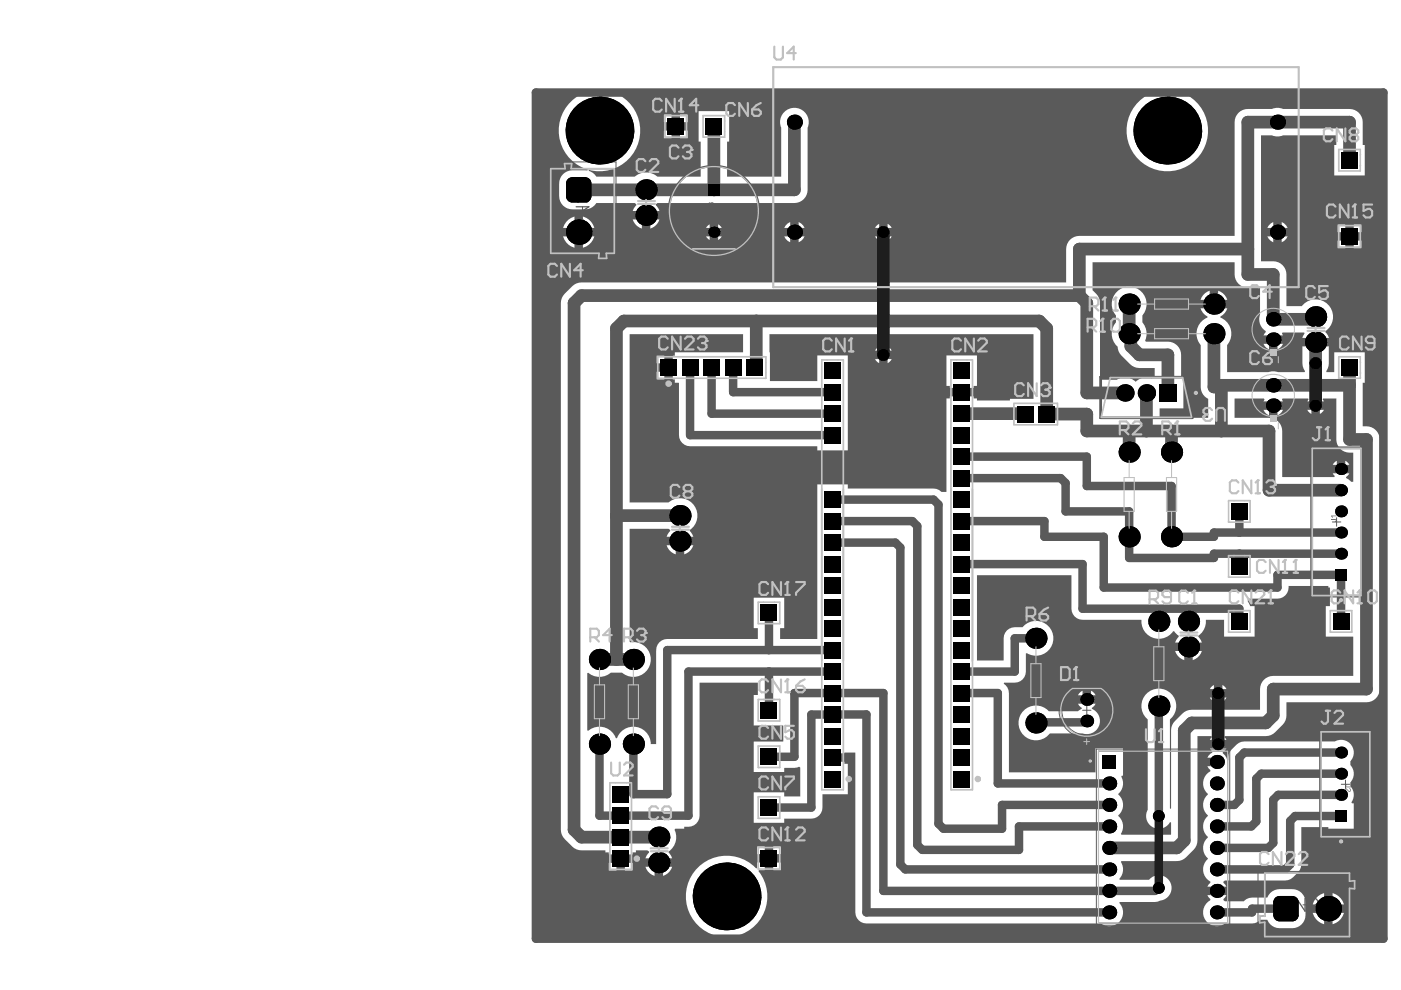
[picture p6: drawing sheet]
<svg xmlns="http://www.w3.org/2000/svg" width="297mm" height="210mm" viewBox="0 0 297 210" stroke-linecap="round" stroke-linejoin="round" font-family="sans-serif">
<g fill="none" stroke="#5a5a5a" stroke-width=".21">
<path d="M116.4 34.3h14.2v20.8h-14.2zM116.8 35.8h3l-.1-1.1h1.5l-.1 1.1h9.1v17.9h-1.7l.1 1.1h-1.7l.1-1.1h-10.2zM122.6 44.7h1.8M123.5 43.8v1.8M150.5 44.7h1.8M151.4 43.8v1.8M242.2 84.3h1.8M243.1 83.4v1.8M282.5 110.7h1.8M283.4 109.8v1.8M226.1 146.6l1.2-1h6.2a5.9 5.9 0 0 1 1.7 8.4 5.9 5.9 0 0 1-8.5 1.2 5.9 5.9 0 0 1-.6-8.6zM226.5 147l1-.8h5.9a5.3 5.3 0 0 1 1.3 7.6 5.3 5.3 0 0 1-7.7 .9 5.3 5.3 0 0 1-.5-7.7z"/>
<path d="M229.5 150.6h1.8M230.4 149.7v1.8M232.5 158.8h28.2v37.4h-28.2zM284.4 166.3h1.8M285.3 165.4v1.8M266.7 184.8h20.9v14.1h-20.9zM268.2 185.1h17.9v1.7l1.1-.1v1.7h-1.1v10.2h-17.9v-3.1l-1.1 .2v-1.6l1.1 .2zM276.2 191.9h1.8M277.1 191v1.7"/>
</g>
<g fill="none" stroke="#5a5a5a" stroke-width=".36">
<path d="M233.3 79.9h19.5v8.8h-19.5zM233.5 80.1h19.1v8.4h-19.1zM278 94.9h10.7v31.6h-10.7zM278.2 95.1h10.4v31.2h-10.4zM279.9 155h10.7v22.6h-10.7zM280.1 155.2h10.3v22.2h-10.3z"/>
<circle cx="151.4" cy="44.7" r="9.6"/>
<circle cx="231.1" cy="161.4" r=".18"/>
</g>
<path d="M232.9 159.3h27.4v36.4h-27.4z" fill="none" stroke="#5a5a5a" stroke-width=".23"/>
<circle cx="151.4" cy="44.7" r="9.4" fill="none" stroke="#5a5a5a" stroke-width=".27"/>
<g fill="#5a5a5a">
<path d="M282.2 110.1h.8a.32 .32 0 0 1 .3 .2 .32 .32 0 0 1-.3 .4v-.1a.18 .18 0 0 0 .2-.2 .18 .18 0 0 0-.2-.2h-.8z"/>
<path d="M282.2 109.3h1.1v.2h-.9l.2 .2-.1 .1z"/>
<path d="M285.3 166.4l.3-.1v.2a.17 .17 0 0 0-.2 .1 .17 .17 0 0 0 .2 .2h.8v.1h-.8a.32 .32 0 0 1-.3-.1 .32 .32 0 0 1 0-.4z"/>
<path d="M285.3 167.1l.4 .3a.3 .3 0 0 0 .3 .3 .3 .3 0 0 0 .3-.2l-.2-.2a.21 .21 0 0 1 .3 0 .21 .21 0 0 1 0 .3 .35 .35 0 0 1-.3 .3 .35 .35 0 0 1-.4-.3l-.3-.3v.6h-.1z"/>
<path d="M150.2 43.9l.3-.2-.1 .3a.39 .39 0 0 0 .1 .5 .39 .39 0 0 0 .6-.1 .39 .39 0 0 0-.2-.5v-.2l.2 .1 .2 .3v.5l-.4 .2-.6-.2-.1-.2z"/>
<path d="M150.2 43.1l.1-.2 .5 .1a.36 .36 0 0 1 .5 .1 .36 .36 0 0 1-.3 .5v-.1a.23 .23 0 0 0 .2-.3 .23 .23 0 0 0-.3-.2 .23 .23 0 0 0-.1 .3h-.1a.21 .21 0 0 0-.2-.2 .21 .21 0 0 0-.2 .1 .21 .21 0 0 0 .2 .3v.1a.34 .34 0 0 1-.3-.2 .34 .34 0 0 1 0-.3z"/>
<path d="M242.8 84.4l.2-.1h.9v.1h-.7a.3 .3 0 0 0-.3 .4 .3 .3 0 0 0 .3 .2h.7v.2h-.9a.45 .45 0 0 1-.2-.8z"/>
<path d="M242.7 85.6l.3-.2v.1a.24 .24 0 0 0-.2 .3 .24 .24 0 0 0 .3 .2 .24 .24 0 0 0 .2-.3h.1a.21 .21 0 0 0 .2 .2 .21 .21 0 0 0 .2-.2 .21 .21 0 0 0-.3-.2l.1-.1a.34 .34 0 0 1 .3 .5 .34 .34 0 0 1-.6 .1 .32 .32 0 0 1-.4 .1 .32 .32 0 0 1-.2-.3z"/>
</g>
<path d="M122.2 43.8h2.7l-2.7 1.8h2.7M122.2 47.9h2.7l-1.4-1.4v1.8M122.6 42.9l-.4-.4v-.9l.4-.4h1.8l.5 .4v.9l-.5 .4M274 191l-.5-.5h-.9l-.4 .5v1.7l.4 .5h.9l.5-.5M276.7 190.5v2.7l-1.8-2.7v2.7M277.6 191l.4-.5h.9l.5 .5v.4l-1.8 1.8h1.8M280.3 191l.4-.5h.9l.5 .5v.4l-1.8 1.8h1.8" fill="none" stroke="#5a5a5a" stroke-width=".27"/>
<path d="M113.6 19.6h179.7v179.4h-179.7z" fill="none" stroke="#5a5a5a" stroke-width="1.8"/>
<g fill="#5a5a5a">
<path d="M133.5 70.9h24v3.8h-14.4v.7h-.5v5h.5v.8h.9v11.1a2.35 2.35 0 0 0 2.3 2.3h27v.9h6.4v-20.1h-6.4v5.4h-10.1l-.1-9.9h56v13.7h-5v.3h-7v-.4h-.7v-.5h-5v.5h-.7v19.8h-1.1a2.36 2.36 0 0 0-1.7-.7h-18.2v-.9h-6.4v32.8h-7.9v-2.3h.9v-6.5h-6.5v6.5h.9v2.3h-19.2a2.35 2.35 0 0 0-2.4 2.3v20h-1.1a3.7 3.7 0 0 0-3.1-3.7 3.7 3.7 0 0 0-4.1 2.4h-.2a3.7 3.7 0 0 0-5.9-1.6h-.2v-12.2l.2-.1a3.7 3.7 0 0 0 4.8 0h2.4a3.7 3.7 0 0 0 6-1.8 3.7 3.7 0 0 0-4.2-4.6l-.2-.1v-24h8.3l.3 .3v.2l-.8 1.2h5.7l-.8-1.2 .1-.2a3.7 3.7 0 0 0 .8-5.3 3.7 3.7 0 0 0-5.3-.6h-8.3zM188.2 73.5v.8h.9zM185.7 74l-.2 .3h.9v-.8zM188.2 76.1v.9l.9-.9zM185.5 76.1l.9 .9v-.9zM139.2 75.4v1.6h1.6v-1.6zM139.2 78.8v1.6h1.6v-1.6zM200.7 75.4v6.4h.7v.5h5v-.5h.7v-6.4zM145.1 115.6v1.9a2.95 2.95 0 0 0 1.9-1.9zM141.3 115.6a2.95 2.95 0 0 0 2 1.9v-1.9z"/>
<path d="M261.8 84.5h6.2l.1 .2-.2 .4h4.1l-.2-.4 .1-.2h5.5v.2l-.2 .4h3.5l-.3-.4 .1-.2h2.8v8.7a2.93 2.93 0 0 0 3.6 2.8v6.1h-.4l-1.1-.7v-.3l.7-.7h-3.5l.4 .5-.1 .2h-11v-9.7a2.8 2.8 0 0 0-2.8-2.8h-7.3zM279.8 86.9v.9l.9-.9zM277.2 86.9l.8 .9v-.9zM270.9 86.9v1.2l.8-.7 .3-.5zM267.9 86.9l.7 .9 .5 .3v-1.2zM285.2 97.7v.9h.9zM282.7 98.2l-.1 .4h.8v-.9z"/>
<path d="M113.6 19.6h9.9v.2a8.6 8.6 0 0 0-5 8.5 8.6 8.6 0 0 0 6.1 7.6l-.1 .3-3.1-.1a2.8 2.8 0 0 0-2.8 2.8v2.7a2.8 2.8 0 0 0 2.8 2.8h2.6a2.76 2.76 0 0 0 2.4-1.4h8.2l.3 .3v.2l-.8 1.2h5.7l-.8-1.2 .1-.2 .3-.3h29a2.8 2.8 0 0 0 2.8-2.7v-13.2a3 3 0 0 0-2.8-4.2 3 3 0 0 0-2.8 4.2v10.4h-11.4v-7.5h.4v-6.4h-6.5v6.4h.5v7.5h-9.2a3.7 3.7 0 0 0-4.8 0l-8.2-.1a2.69 2.69 0 0 0-1.6-1.2l.1-.2a8.6 8.6 0 0 0 10.3-5.4 8.6 8.6 0 0 0-4.5-10.8v-.2h113.2v.2a8.6 8.6 0 0 0-3.2 13.2 8.6 8.6 0 0 0 13.6 0 8.6 8.6 0 0 0-3.3-13.2l.1-.2h42.2v179.4h-179.7zM144.2 24.3v1.6h1.6v-1.6zM140.8 24.3v1.6h1.6v-1.6zM144.2 27.7v1.6h1.6v-1.6zM140.8 27.7v1.6h1.6v-1.6zM119.7 62.3a2.79 2.79 0 0 0-.8 2l.1 112.2a5.2 5.2 0 0 0 2.3 3 2.8 2.8 0 0 0 2 .8h5.1v.4h.7v.5h5v-.5h.7v-.4h2.5l.3 .2v.3l-.8 1.2h5.7l-.8-1.2 .1-.3a3.6 3.6 0 0 0 1.2-4.6l.2-.2h1.9v-.4h.9a2.35 2.35 0 0 0 2.3-2.4v-28.2h12.4v2.7h-.9v6.4h6.3v3.4h-6.3v6.5h6.5v-.9h2.1l1-.2 .3 .1v6.2h-3.4v-.9h-6.5v6.4h6.5v-.8l6.3-.1a2.35 2.35 0 0 0 1.8-2.3v-2.8h5.3v-6.5h-.7v-.4h-2.5v-1.8l4.8-.1 .1 34.5a2.36 2.36 0 0 0 2.3 1.7h49.8l.3 .2a2.92 2.92 0 0 0 3.7-.8 2.92 2.92 0 0 0-.2-3.7l.1-.3h7.5l1.1-.3a2.7 2.7 0 0 0 2.1-3.9 2.7 2.7 0 0 0-4.5-.5h-6.2l-.1-.2a2.87 2.87 0 0 0 .3-3.5l.2-.2h11.7a2.8 2.8 0 0 0 2-.8 5.2 5.2 0 0 0 2.3-3.1l.1-22.6h2.9l.1 .2-.4 .6h3.5l-.4-.6 .1-.2 9.2-.1a5.2 5.2 0 0 0 3-2.3 2.79 2.79 0 0 0 .9-2v-2.8h16.9a2.8 2.8 0 0 0 2.8-2.8v-53.5a2.97 2.97 0 0 0-3.6-2.2v-9.2h.5v-6.5h-6.5v4.2h-1.6l-.1-.2 .5-1.1 .1-4.2h-5.7v3.6l.3 1.1 .3 .6-.1 .2h-5.7l-.7-.2-1.2 .2h-8.8v-5.8a3.7 3.7 0 0 0-1.5-5.8l.1-.2a2.95 2.95 0 0 0 1.4-1.7h-5.7a2.93 2.93 0 0 0 1.5 1.7v.2l-.4 .2a3.7 3.7 0 0 0-1 5.7v9.4a2.75 2.75 0 0 0 1.6 2v4h-10.3v-2h5v-6.6h-.5v-5.3a2.8 2.8 0 0 0-2.8-2.3h-4.7l-.1-.2a3.6 3.6 0 0 0-.6-3.9l.1-1.5a3.7 3.7 0 0 0-.4-5 3.7 3.7 0 0 0-5.1 0 3.7 3.7 0 0 0-.2 5.1l-.1 1.5a3.7 3.7 0 0 0 .5 5.1 2.73 2.73 0 0 0 .8 1.9 5.7 5.7 0 0 0 3.2 2.6h3.8v2h-.5l-.2 .2a3.2 3.2 0 0 0-3.3 .8 3.2 3.2 0 0 0-4-.5h-3.6v-16.2a3.3 3.3 0 0 0-1.6-2.8v-5.9h30.2a5.7 5.7 0 0 0 .4 4.1 2.8 2.8 0 0 0 2.4 1.3h2.6v5.7a2.92 2.92 0 0 0 1.1 3.5l.1 .2-.5 .7h4.1l-.2-.4 .1-.2h4.6l.1 .2-.5 .9h5.7l-.8-1.2v-.2l.3-.2a3.7 3.7 0 0 0 .2-5.5 3.7 3.7 0 0 0-5.5 .4h-3.2v-6.7a2.8 2.8 0 0 0-2.8-2.8h-2.6v-26.7h2.3a2.87 2.87 0 0 0 2.3 0h11.3v2h-.4v6.5h6.5v-6.5h-.5v-4.8a2.8 2.8 0 0 0-2.8-2.8h-14.1l-.3-.1a2.91 2.91 0 0 0-2 .1l-5.7 .1a2.8 2.8 0 0 0-2.2 2.7v24.1h-33a2.8 2.8 0 0 0-2.8 2.8v7.1h-102.7a2.8 2.8 0 0 0-2 .8zM169.3 47.1v1.2h1.3l-.7-.9zM166.6 47.8l-.3 .5h1.2v-1.2zM271.7 47.1v1.2h1.3l-.7-.9zM269 47.8l-.3 .5h1.3v-1.2zM123.6 45.9v2.4h2.4a3.4 3.4 0 0 0-2.4-2.4zM120 47l-.6 1.3h2.4v-2.4a3.3 3.3 0 0 0-1.8 1.1zM152.3 47.6v.7h.7zM188.2 47.5v.8h.9zM185.7 48l-.2 .3h.9v-.8zM149.8 48.1l-.1 .2h.8v-.7zM137.9 46.5v2a2.95 2.95 0 0 0 1.9-2zM134.1 46.5a2.95 2.95 0 0 0 2 2v-2zM287 47.6v1.6h1.6v-1.6zM283.6 47.6v1.6h1.6v-1.6zM149.7 50.1l.8 .8v-.8zM152.3 50.1v.8l.7-.8zM188.2 50.1v.9l.9-.9zM185.5 50.1l.9 .9v-.9zM268.7 50.1l.7 1 .6 .3v-1.3zM169.3 50.1v1.3l.6-.3 .7-1zM166.3 50.1l.7 1 .5 .3v-1.3zM271.7 50.1v1.3l.6-.3 .7-1zM119.4 50.1a3.4 3.4 0 0 0 2.4 2.4v-2.4zM123.6 50.1v2.4a3.4 3.4 0 0 0 2.4-2.4zM287 51v1.6h1.6v-1.6zM283.6 51v1.6h1.6v-1.6zM258.3 61.6v2h1.9a2.95 2.95 0 0 0-1.9-2zM255.1 62.6l-.6 1h2v-2l-1 .6zM270.9 72.9v1.2l.8-.7 .3-.5zM267.9 72.9l.7 .9 .5 .3v-1.2zM256.5 158.7l.5 .6v.3l-.8 .6-.2 .5h2v1.7h-2l.6 1a3 3 0 0 0-.5 5 2.98 2.98 0 0 0 0 4.5 2.98 2.98 0 0 0 0 4.6 2.98 2.98 0 0 0 0 4.6 3 3 0 0 0 .5 4.9l-.6 1h4l-.6-.8v-.3l.3-.2h12.8a4.2 4.2 0 0 0 3.4-3.4v-7.9h5.7v.3h5.4v-5.4h-.4l-.1-.2a2.65 2.65 0 0 0-.2-3.4 2.74 2.74 0 0 1 .6-1.9 2.65 2.65 0 0 0-.6-2.6 2.74 2.74 0 0 1 .6-1.9 2.7 2.7 0 0 0-.9-2.9 2.7 2.7 0 0 0-3-.2h-19.2a4.1 4.1 0 0 0-3.4 3.9l-.2 .1a2.07 2.07 0 0 0-.9-1.5v-.2l.7-.8zM163.9 179.5v1.6h1.7v-1.6zM160.5 179.5v1.6h1.6v-1.6zM163.9 182.9v1.6h1.7v-1.6zM132.5 183v1.6h1.6v-1.6zM129.1 183v1.6h1.6v-1.6zM136.8 183.8a2.95 2.95 0 0 0 2 1.9v-1.9zM140.6 183.8v1.9a2.94 2.94 0 0 0 1.9-1.9zM256 189.8l.6 1a2.96 2.96 0 0 0-1.1 4.2 2.96 2.96 0 0 0 4.2 .8h5.8a2.26 2.26 0 0 0 1.7-.8l1.5 .1a2.8 2.8 0 0 0 2.6 1.7h2.7a2.8 2.8 0 0 0 2.8-2.8v-2.7a2.8 2.8 0 0 0-2.8-2.8h-2.7a2.78 2.78 0 0 0-2.6 1.8h-3.2a2.26 2.26 0 0 0-1.8 .8h-4l-.3-.2v-.3l.6-.8zM282.5 189.4v2.4h2.4a3.4 3.4 0 0 0-2.4-2.4zM279 190.5l-.7 1.3h2.4v-2.4a3.3 3.3 0 0 0-1.7 1.1zM282.5 193.6v2.4a3.4 3.4 0 0 0 2.4-2.4zM278.3 193.6a3.4 3.4 0 0 0 2.4 2.4v-2.4zM147.6 184.4a8.6 8.6 0 0 0 .4 11.8 8.6 8.6 0 0 0 11.8 .3 8.6 8.6 0 0 0 1-11.8l.1-.2h1.2v-1.6h-1.6v1.1l-.2 .1a8.6 8.6 0 0 0-12.7 .3z"/>
<path d="M207.1 122h20.1v7.1a2.35 2.35 0 0 0 2.3 2.3h12.5a3.7 3.7 0 0 0 2.4 3.8 3.7 3.7 0 0 0 4.3-1.4h.3l.9 1v.2l-.8 1.2h5.7l-.8-1.2 .1-.2a3.6 3.6 0 0 0 1.6-3.4h3.8v3.6h6.5v-6.5h-1l-.4-.9v-.7h6.3a2.39 2.39 0 0 0 2.3-2.7h8.4v.4h.4v3.9h-.9v6.5h5.8v8.3h-16.9a2.8 2.8 0 0 0-2.8 2.8v4.4h-14.5a2.8 2.8 0 0 0-2 .8 5.2 5.2 0 0 0-2.4 3v17.1l-.2 .1v-19a3.7 3.7 0 0 0 .3-5.3 3.7 3.7 0 0 0-5.4 0 3.7 3.7 0 0 0 .3 5.3v19.2a2.7 2.7 0 0 0 1.1 3.7 2.7 2.7 0 0 0 3.7-1.1l.2 .1v2.6h-10.5l-.2-.2a2.93 2.93 0 0 0-.5-3.9 2.98 2.98 0 0 0 0-4.5 2.96 2.96 0 0 0 .6-3.7l.1-.2h.3v-5.9h-5.8v5.2h-18.4v-16.9a2.31 2.31 0 0 0-1.1-1.9l.1-.3h2.2a2.35 2.35 0 0 0 2.4-2.3v-3.8l.2-.1a3.7 3.7 0 0 0 5-1.1 3.7 3.7 0 0 0-.8-5 3.7 3.7 0 0 0-5.1 .6 3.3 3.3 0 0 0-3.7 1.2l-.3 1.1v4.7h-5.7zM252.9 138v2a2.95 2.95 0 0 0 1.9-2zM249.1 138a2.95 2.95 0 0 0 2 2v-2zM259.2 145.2v.9h.8zM256.7 145.8l-.2 .3h.9v-.9zM231.3 146.4v1h1l-.6-.7zM228.8 147l-.2 .4h.9v-1zM259.2 147.9v.9l.8-.9zM256.5 147.9l.9 .9v-.9zM216.8 150.9a3.7 3.7 0 0 0 .5 5.3 3.7 3.7 0 0 0 5.3-.7h6.9a2.78 2.78 0 0 0 3.5-1.6 2.78 2.78 0 0 0-1.5-3.6v-.2l.8-.9h-3.7l.8 .9-.1 .2-.8 .5h-6.1a3.7 3.7 0 0 0-5.6 .1z"/>
</g>
<g fill="none" stroke="#5a5a5a" stroke-width="2.7">
<path d="M264.6 25.9v32.3h5.4v9.5h8.9v-.5M270.9 25.9h15.2v8.1M137 40.3h14.4M264.6 52.8h-35.8v9.9M132.3 68.1l-1.6 1.5v70.2M160.3 68.1v9.8M220.3 68.1l1.6 1.5v18.2h8.5v3.6M228.8 62.7l1.6 1.6v19h8.1M228.8 62.7h-105.5l-1.6 1.6v111.6l1.6 1.6h8.3M239.4 64.5v6.3l.3 .3v2.3l1.9 1.8h6v8.1M257.4 70.8v11.3h1.6v9.3h-19.6v4.5M278.9 72.5v4.5"/>
<path d="M286.1 77.9v15.3M203.9 87.7l13.5 .1M259 81.7h11M269.1 91.4v12.5h15.2M130.7 109.3h13.5M127.1 139.8h7.2M251.1 154.9v23.3M270 151.7l-1.6 1.6"/>
</g>
<g fill="none" stroke="#5a5a5a" stroke-width="1.8">
<path d="M176.5 110.5h16.9M189.8 115l1.1 1.1v67.2l1 1h43.3M197.9 105.9l1.1 1.1v67.7M203.9 110.5h17.5M239.4 113.8v4.5M257.4 112.9h5.4M163 130v7.8M176.5 137.8h-35v30.6h-7.2v-10.6M270.9 121.9h13.4M163 142.4v8.2M168.4 146.9h18.9v42M176.5 151.5h7.2"/>
<path d="M176.5 151.5h.1M176.5 142.4h-30.5v30.5h-18.9v-15.1M203.9 146.9h7.7v19.2h23.6M263.8 159.6h20.5M235.2 175.2h-19.2v5h-20.5M235.2 170.7h-22.7v5h-12.5M258 175.2h7.3M262.8 169.6l-1.1 1.1h-3.7M267.4 164l-1 1.1v9.1M270 169.6v9.1M273.5 174.1v9.2M183.7 193.4h51.5"/>
<path d="M265.5 192.7v.7h-7.5"/>
</g>
<circle cx="151.4" cy="40.3" r="1.35" fill="#5a5a5a"/>
<path d="M168.4 25.9v14.4h-17v-13.5M248.4 91.4v4.5M286.1 93.2h3.6M251.1 178.2l-1.6 1.6" fill="none" stroke="#5a5a5a" stroke-width="2.7"/>
<g fill="none" stroke="#5a5a5a" stroke-width="1.8">
<path d="M176.5 105.9h21.4M193.4 110.5l1.1 1v67.6M203.9 110.2v.3M224.9 101.4l1 1v6M239.4 108.4v5.4M248.4 103v10.8M262.8 112.9h21.5M168.4 146.9v13.6M176.5 151.5h-4.5v19.7h-9M183.7 151.5v41.9M203.9 142.4h11.2M219.6 153.2h10.8"/>
<path d="M267.4 164h16.9M274.6 173h9.7M245.5 188.3h.2M258 184.3h14.5M265.5 192.7h7.1"/>
</g>
<circle cx="137" cy="40.3" r="1.35" fill="#5a5a5a"/>
<g fill="none" stroke="#5a5a5a" stroke-width="1.8">
<path d="M146.3 77.9v14.4h30.2M150.9 77.9v9.8h25.6M155.4 77.9v5.2h21.1M203.9 96.8h26.5v6.2h18M176.5 115h13.3M203.9 119.6h25.6v9.5h33.3v2.6M203.9 101.4h21M221.4 110.5v3.3h12.6v10.8h36.9v-2.7M225.9 108.4h13.5M257.4 112.9v.9h-9M262.8 108.4v4.5M262.8 117.4v2.7"/>
<path d="M284.3 117.4h-26.9v.9h-18M219.6 135.3h-4.5v7.1M284.3 121.9v9.8M245.7 149.7v23.3M263.8 159.6l-1 1v9M163 160.5h5.4M194.5 179.1l1 1.1M199 174.7l1 1M266.4 174.2l-1.1 1M270 178.7l-1.1 1.1h-10.9M274.6 173l-1.1 1.1M284.3 168.5h-13.3l-1 1.1"/>
<path d="M245.5 188.3l-.6 .6h-57.6M273.5 183.3l-1 1"/>
</g>
<path d="M122.7 40.3h14.3M132.3 68.1h88M160 77.9h.3M230.4 91.4h9M243.1 83.3v8.1M259 91.4h10.1M259 81.7v.4M270 81.7h16.1M289.7 93.2v52.9h-19.7v5.6M268.4 153.3h-15.7l-1.6 1.6M235.2 179.8h14.3" fill="none" stroke="#5a5a5a" stroke-width="2.7"/>
<circle cx="131.6" cy="177.5" r="1.35" fill="#5a5a5a"/>
<path d="M264.6 25.9h6.3M131.6 177.5h8.1" fill="none" stroke="#5a5a5a" stroke-width="2.7"/>
<g fill="#000">
<path d="M120.3 38.1l.6-.5h.5v1.3h-1.4zM124 37.6a1.35 1.35 0 0 1 1.4 1.3h-1.4zM120 41.6h1.4v1.3a1.35 1.35 0 0 1-1.4-1.3zM124 41.6h1.4a1.35 1.35 0 0 1-1.4 1.3zM270.2 190.5l.7-.5h.4v1.3h-1.3zM270 194h1.3v1.4a1.35 1.35 0 0 1-1.3-1.4zM274 190a1.35 1.35 0 0 1 1.3 1.3h-1.3zM274 194h1.3a1.35 1.35 0 0 1-1.3 1.4z"/>
<circle cx="127.1" cy="27.7" r="7.2"/>
<circle cx="168.4" cy="25.9" r="1.6"/>
<circle cx="247.5" cy="27.7" r="7.2"/>
<circle cx="270.9" cy="25.9" r="1.6"/>
<circle cx="122.7" cy="49.2" r="2.69"/>
<circle cx="137" cy="40.3" r="2.25"/>
<circle cx="137" cy="45.6" r="2.25"/>
<circle cx="151.4" cy="49.2" r="1.17"/>
<circle cx="168.4" cy="49.2" r="1.6"/>
<circle cx="187.3" cy="49.2" r="1.26"/>
<circle cx="270.9" cy="49.2" r="1.6"/>
<circle cx="187.3" cy="75.2" r="1.26"/>
<circle cx="239.4" cy="64.5" r="2.25"/>
<circle cx="239.4" cy="70.8" r="2.25"/>
<circle cx="257.4" cy="64.5" r="2.25"/>
<circle cx="257.4" cy="70.8" r="2.25"/>
<circle cx="270" cy="72" r="1.53"/>
<circle cx="270" cy="67.7" r="1.53"/>
<circle cx="278.9" cy="67.2" r="2.25"/>
<circle cx="278.9" cy="72.5" r="2.25"/>
<circle cx="278.9" cy="77" r="1.26"/>
<circle cx="238.5" cy="83.3" r="1.84"/>
<circle cx="239.4" cy="95.9" r="2.25"/>
<circle cx="243.1" cy="83.3" r="1.84"/>
<circle cx="248.4" cy="95.9" r="2.25"/>
<circle cx="270" cy="86" r="1.53"/>
<circle cx="270" cy="81.7" r="1.53"/>
<circle cx="278.9" cy="86" r="1.26"/>
<circle cx="284.3" cy="99.5" r="1.26"/>
<circle cx="144.2" cy="114.7" r="2.25"/>
<circle cx="144.2" cy="109.3" r="2.25"/>
<circle cx="239.4" cy="113.8" r="2.25"/>
<circle cx="248.4" cy="113.8" r="2.25"/>
<circle cx="284.3" cy="108.4" r="1.26"/>
<circle cx="284.3" cy="103.9" r="1.26"/>
<circle cx="284.3" cy="112.9" r="1.26"/>
<circle cx="284.3" cy="117.4" r="1.26"/>
<circle cx="127.1" cy="139.8" r="2.25"/>
<circle cx="134.3" cy="139.8" r="2.25"/>
<circle cx="219.6" cy="135.3" r="2.25"/>
<circle cx="245.7" cy="131.7" r="2.25"/>
<circle cx="252" cy="137.1" r="2.25"/>
<circle cx="252" cy="131.7" r="2.25"/>
<circle cx="127.1" cy="157.8" r="2.25"/>
<circle cx="134.3" cy="157.8" r="2.25"/>
<circle cx="219.6" cy="153.3" r="2.25"/>
<circle cx="230.4" cy="152.9" r="1.35"/>
<circle cx="230.4" cy="148.3" r="1.35"/>
<circle cx="245.7" cy="149.7" r="2.25"/>
<circle cx="258.3" cy="147" r="1.26"/>
<circle cx="258.3" cy="157.8" r="1.26"/>
<circle cx="284.3" cy="159.6" r="1.26"/>
<circle cx="139.7" cy="177.5" r="2.25"/>
<circle cx="235.2" cy="175.2" r="1.48"/>
<circle cx="235.2" cy="179.8" r="1.48"/>
<circle cx="235.2" cy="166.1" r="1.48"/>
<circle cx="235.2" cy="170.7" r="1.48"/>
<circle cx="245.7" cy="173" r="1.26"/>
<circle cx="258" cy="179.8" r="1.48"/>
<circle cx="258" cy="175.2" r="1.48"/>
<circle cx="258" cy="166.1" r="1.48"/>
<circle cx="258" cy="161.5" r="1.48"/>
<circle cx="258" cy="170.7" r="1.48"/>
<circle cx="284.3" cy="164" r="1.26"/>
<circle cx="284.3" cy="168.5" r="1.26"/>
<circle cx="139.7" cy="182.9" r="2.25"/>
<circle cx="154.1" cy="190.1" r="7.2"/>
<circle cx="235.2" cy="188.9" r="1.48"/>
<circle cx="235.2" cy="184.3" r="1.48"/>
<circle cx="235.2" cy="193.4" r="1.48"/>
<circle cx="245.7" cy="188.3" r="1.26"/>
<circle cx="258" cy="184.3" r="1.48"/>
<circle cx="258" cy="188.9" r="1.48"/>
<circle cx="258" cy="193.4" r="1.48"/>
<circle cx="281.6" cy="192.7" r="2.69"/>
</g>
<g fill="#000">
<path d="M141.5 25h3.6v3.6h-3.6z" fill-rule="evenodd"/>
<path d="M141.5 25h3.6v3.6h-3.6z" fill-rule="evenodd"/>
<path d="M149.6 25h3.6v3.6h-3.6z" fill-rule="evenodd"/>
<path d="M149.6 25h3.6v3.6h-3.6z" fill-rule="evenodd"/>
<path d="M284.3 32.2h3.6v3.6h-3.6z" fill-rule="evenodd"/>
<path d="M284.3 32.2h3.6v3.6h-3.6z" fill-rule="evenodd"/>
<path d="M120 38.9l1.4-1.3h2.6l1.4 1.3v2.7l-1.4 1.3h-2.6l-1.4-1.3z" fill-rule="evenodd"/>
<path d="M120 38.9l1.4-1.3h2.6l1.4 1.3v2.7l-1.4 1.3h-2.6l-1.4-1.3z" fill-rule="evenodd"/>
<path d="M150.2 39.1h2.3v2.3h-2.3z" fill-rule="evenodd"/>
<path d="M150.2 39.1h2.3v2.3h-2.3z" fill-rule="evenodd"/>
<path d="M284.3 48.3h3.6v3.6h-3.6z" fill-rule="evenodd"/>
<path d="M284.3 48.3h3.6v3.6h-3.6z" fill-rule="evenodd"/>
<path d="M139.9 76.1h3.6v3.6h-3.6z" fill-rule="evenodd"/>
<path d="M139.9 76.1h3.6v3.6h-3.6z" fill-rule="evenodd"/>
<path d="M144.5 76.1h3.6v3.6h-3.6z" fill-rule="evenodd"/>
<path d="M144.5 76.1h3.6v3.6h-3.6z" fill-rule="evenodd"/>
<path d="M149.1 76.1h3.6v3.6h-3.6z" fill-rule="evenodd"/>
<path d="M149.1 76.1h3.6v3.6h-3.6z" fill-rule="evenodd"/>
<path d="M153.6 76.1h3.6v3.6h-3.6z" fill-rule="evenodd"/>
<path d="M153.6 76.1h3.6v3.6h-3.6z" fill-rule="evenodd"/>
<path d="M158.2 76.1h3.6v3.6h-3.6z" fill-rule="evenodd"/>
<path d="M158.2 76.1h3.6v3.6h-3.6z" fill-rule="evenodd"/>
<path d="M284.3 76.1h3.6v3.6h-3.6z" fill-rule="evenodd"/>
<path d="M284.3 76.1h3.6v3.6h-3.6z" fill-rule="evenodd"/>
<path d="M174.7 90.5h3.6v3.6h-3.6z" fill-rule="evenodd"/>
<path d="M174.7 76.8h3.6v3.6h-3.6z" fill-rule="evenodd"/>
<path d="M174.7 85.9h3.6v3.6h-3.6z" fill-rule="evenodd"/>
<path d="M174.7 81.4h3.6v3.5h-3.6z" fill-rule="evenodd"/>
<path d="M174.7 90.5h3.6v3.6h-3.6z" fill-rule="evenodd"/>
<path d="M174.7 76.8h3.6v3.6h-3.6z" fill-rule="evenodd"/>
<path d="M174.7 85.9h3.6v3.6h-3.6z" fill-rule="evenodd"/>
<path d="M174.7 81.4h3.6v3.5h-3.6z" fill-rule="evenodd"/>
<path d="M202.1 95h3.6v3.6h-3.6z" fill-rule="evenodd"/>
<path d="M202.1 90.5h3.6v3.6h-3.6z" fill-rule="evenodd"/>
<path d="M202.1 81.4h3.6v3.5h-3.6z" fill-rule="evenodd"/>
<path d="M202.1 76.8h3.6v3.6h-3.6z" fill-rule="evenodd"/>
<path d="M202.1 85.9h3.6v3.6h-3.6z" fill-rule="evenodd"/>
<path d="M202.1 95h3.6v3.6h-3.6z" fill-rule="evenodd"/>
<path d="M202.1 90.5h3.6v3.6h-3.6z" fill-rule="evenodd"/>
<path d="M202.1 81.4h3.6v3.5h-3.6z" fill-rule="evenodd"/>
<path d="M202.1 76.8h3.6v3.6h-3.6z" fill-rule="evenodd"/>
<path d="M202.1 85.9h3.6v3.6h-3.6z" fill-rule="evenodd"/>
<path d="M215.6 86h3.6v3.6h-3.6z" fill-rule="evenodd"/>
<path d="M215.6 86h3.6v3.6h-3.6z" fill-rule="evenodd"/>
<path d="M220.1 86h3.6v3.6h-3.6z" fill-rule="evenodd"/>
<path d="M220.1 86h3.6v3.6h-3.6z" fill-rule="evenodd"/>
<path d="M245.8 81.5h3.7v3.6h-3.7z" fill-rule="evenodd"/>
<path d="M245.8 81.5h3.7v3.6h-3.7z" fill-rule="evenodd"/>
<path d="M174.7 104.1h3.6v3.6h-3.6z" fill-rule="evenodd"/>
<path d="M174.7 113.3h3.6v3.5h-3.6z" fill-rule="evenodd"/>
<path d="M174.7 108.7h3.6v3.6h-3.6z" fill-rule="evenodd"/>
<path d="M174.7 104.1h3.6v3.6h-3.6z" fill-rule="evenodd"/>
<path d="M174.7 113.3h3.6v3.5h-3.6z" fill-rule="evenodd"/>
<path d="M174.7 108.7h3.6v3.6h-3.6z" fill-rule="evenodd"/>
<path d="M202.1 108.7h3.6v3.6h-3.6z" fill-rule="evenodd"/>
<path d="M202.1 99.6h3.6v3.6h-3.6z" fill-rule="evenodd"/>
<path d="M202.1 113.3h3.6v3.5h-3.6z" fill-rule="evenodd"/>
<path d="M202.1 104.1h3.6v3.6h-3.6z" fill-rule="evenodd"/>
<path d="M202.1 108.7h3.6v3.6h-3.6z" fill-rule="evenodd"/>
<path d="M202.1 99.6h3.6v3.6h-3.6z" fill-rule="evenodd"/>
<path d="M202.1 113.3h3.6v3.5h-3.6z" fill-rule="evenodd"/>
<path d="M202.1 104.1h3.6v3.6h-3.6z" fill-rule="evenodd"/>
<path d="M261 106.6h3.6v3.6h-3.6z" fill-rule="evenodd"/>
<path d="M261 106.6h3.6v3.6h-3.6z" fill-rule="evenodd"/>
<path d="M161.2 128.2h3.6v3.5h-3.6z" fill-rule="evenodd"/>
<path d="M161.2 128.2h3.6v3.5h-3.6z" fill-rule="evenodd"/>
<path d="M174.7 117.8h3.6v3.6h-3.6z" fill-rule="evenodd"/>
<path d="M174.7 122.4h3.6v3.6h-3.6z" fill-rule="evenodd"/>
<path d="M174.7 126.9h3.6v3.6h-3.6z" fill-rule="evenodd"/>
<path d="M174.7 131.5h3.6v3.6h-3.6z" fill-rule="evenodd"/>
<path d="M174.7 136h3.6v3.6h-3.6z" fill-rule="evenodd"/>
<path d="M174.7 117.8h3.6v3.6h-3.6z" fill-rule="evenodd"/>
<path d="M174.7 122.4h3.6v3.6h-3.6z" fill-rule="evenodd"/>
<path d="M174.7 126.9h3.6v3.6h-3.6z" fill-rule="evenodd"/>
<path d="M174.7 131.5h3.6v3.6h-3.6z" fill-rule="evenodd"/>
<path d="M174.7 136h3.6v3.6h-3.6z" fill-rule="evenodd"/>
<path d="M202.1 122.4h3.6v3.6h-3.6z" fill-rule="evenodd"/>
<path d="M202.1 136h3.6v3.6h-3.6z" fill-rule="evenodd"/>
<path d="M202.1 131.5h3.6v3.6h-3.6z" fill-rule="evenodd"/>
<path d="M202.1 126.9h3.6v3.6h-3.6z" fill-rule="evenodd"/>
<path d="M202.1 117.8h3.6v3.6h-3.6z" fill-rule="evenodd"/>
<path d="M202.1 122.4h3.6v3.6h-3.6z" fill-rule="evenodd"/>
<path d="M202.1 136h3.6v3.6h-3.6z" fill-rule="evenodd"/>
<path d="M202.1 131.5h3.6v3.6h-3.6z" fill-rule="evenodd"/>
<path d="M202.1 126.9h3.6v3.6h-3.6z" fill-rule="evenodd"/>
<path d="M202.1 117.8h3.6v3.6h-3.6z" fill-rule="evenodd"/>
<path d="M261 130h3.6v3.5h-3.6z" fill-rule="evenodd"/>
<path d="M261 118.3h3.6v3.6h-3.6z" fill-rule="evenodd"/>
<path d="M261 130h3.6v3.5h-3.6z" fill-rule="evenodd"/>
<path d="M261 118.3h3.6v3.6h-3.6z" fill-rule="evenodd"/>
<path d="M282.5 130h3.6v3.5h-3.6z" fill-rule="evenodd"/>
<path d="M282.5 130h3.6v3.5h-3.6z" fill-rule="evenodd"/>
<path d="M283.1 120.6h2.5v2.5h-2.5z" fill-rule="evenodd"/>
<path d="M283.1 120.6h2.5v2.5h-2.5z" fill-rule="evenodd"/>
<path d="M161.2 148.8h3.6v3.6h-3.6z" fill-rule="evenodd"/>
<path d="M161.2 158.7h3.6v3.5h-3.6z" fill-rule="evenodd"/>
<path d="M161.2 148.8h3.6v3.6h-3.6z" fill-rule="evenodd"/>
<path d="M161.2 158.7h3.6v3.5h-3.6z" fill-rule="evenodd"/>
<path d="M174.7 154.3h3.6v3.6h-3.6z" fill-rule="evenodd"/>
<path d="M174.7 149.7h3.6v3.6h-3.6z" fill-rule="evenodd"/>
<path d="M174.7 145.2h3.6v3.5h-3.6z" fill-rule="evenodd"/>
<path d="M174.7 140.6h3.6v3.6h-3.6z" fill-rule="evenodd"/>
<path d="M174.7 154.3h3.6v3.6h-3.6z" fill-rule="evenodd"/>
<path d="M174.7 149.7h3.6v3.6h-3.6z" fill-rule="evenodd"/>
<path d="M174.7 145.2h3.6v3.5h-3.6z" fill-rule="evenodd"/>
<path d="M174.7 140.6h3.6v3.6h-3.6z" fill-rule="evenodd"/>
<path d="M202.1 154.3h3.6v3.6h-3.6z" fill-rule="evenodd"/>
<path d="M202.1 149.7h3.6v3.6h-3.6z" fill-rule="evenodd"/>
<path d="M202.1 145.2h3.6v3.5h-3.6z" fill-rule="evenodd"/>
<path d="M202.1 140.6h3.6v3.6h-3.6z" fill-rule="evenodd"/>
<path d="M202.1 154.3h3.6v3.6h-3.6z" fill-rule="evenodd"/>
<path d="M202.1 149.7h3.6v3.6h-3.6z" fill-rule="evenodd"/>
<path d="M202.1 145.2h3.6v3.5h-3.6z" fill-rule="evenodd"/>
<path d="M202.1 140.6h3.6v3.6h-3.6z" fill-rule="evenodd"/>
<path d="M129.8 175.7h3.6v3.6h-3.6z" fill-rule="evenodd"/>
<path d="M129.8 171.1h3.6v3.6h-3.6z" fill-rule="evenodd"/>
<path d="M129.8 166.6h3.6v3.6h-3.6z" fill-rule="evenodd"/>
<path d="M129.8 175.7h3.6v3.6h-3.6z" fill-rule="evenodd"/>
<path d="M129.8 171.1h3.6v3.6h-3.6z" fill-rule="evenodd"/>
<path d="M129.8 166.6h3.6v3.6h-3.6z" fill-rule="evenodd"/>
<path d="M161.2 169.4h3.6v3.6h-3.6z" fill-rule="evenodd"/>
<path d="M161.2 169.4h3.6v3.6h-3.6z" fill-rule="evenodd"/>
<path d="M174.7 163.4h3.6v3.6h-3.6z" fill-rule="evenodd"/>
<path d="M174.7 158.8h3.6v3.6h-3.6z" fill-rule="evenodd"/>
<path d="M174.7 163.4h3.6v3.6h-3.6z" fill-rule="evenodd"/>
<path d="M174.7 158.8h3.6v3.6h-3.6z" fill-rule="evenodd"/>
<path d="M202.1 163.4h3.6v3.6h-3.6z" fill-rule="evenodd"/>
<path d="M202.1 158.8h3.6v3.6h-3.6z" fill-rule="evenodd"/>
<path d="M202.1 163.4h3.6v3.6h-3.6z" fill-rule="evenodd"/>
<path d="M202.1 158.8h3.6v3.6h-3.6z" fill-rule="evenodd"/>
<path d="M233.7 160.1h3v2.9h-3z" fill-rule="evenodd"/>
<path d="M233.7 160.1h3v2.9h-3z" fill-rule="evenodd"/>
<path d="M283.1 171.8h2.5v2.5h-2.5z" fill-rule="evenodd"/>
<path d="M283.1 171.8h2.5v2.5h-2.5z" fill-rule="evenodd"/>
<path d="M129.8 180.3h3.6v3.5h-3.6z" fill-rule="evenodd"/>
<path d="M129.8 180.3h3.6v3.5h-3.6z" fill-rule="evenodd"/>
<path d="M161.2 180.2h3.6v3.6h-3.6z" fill-rule="evenodd"/>
<path d="M161.2 180.2h3.6v3.6h-3.6z" fill-rule="evenodd"/>
<path d="M270 191.3l1.3-1.3h2.7l1.3 1.3v2.7l-1.3 1.3h-2.7l-1.3-1.3z" fill-rule="evenodd"/>
<path d="M270 191.3l1.3-1.3h2.7l1.3 1.3v2.7l-1.3 1.3h-2.7l-1.3-1.3z" fill-rule="evenodd"/>
</g>
<path d="M187.3 49.2v26M278.9 77v9M258.3 147v10.8" fill="none" stroke="#1e1e1e" stroke-width="2.7"/>
<path d="M245.7 173v15.3" fill="none" stroke="#1e1e1e" stroke-width="1.8"/>
<g fill="none" stroke="#c0c0c0" stroke-width=".36">
<path d="M116.8 35.8h3l-.1-1.1h1.5l-.1 1.1h9.1v17.9h-1.7l.1 1.1h-1.7l.1-1.1h-10.2zM141 24.5h4.6v4.6h-4.6zM149.1 24.5h4.5v4.6h-4.5zM283.8 31.7h4.6v4.6h-4.6zM146.9 52.8h9M283.8 47.8h4.6v4.6h-4.6zM139.5 75.6h22.8l.1 4.6h-22.9zM174.2 76.3h4.6v91.2h-4.6zM201.6 76.3h4.6v91.2h-4.6zM283.8 75.6h4.6v4.6h-4.6zM215 85.5v4.6M215.1 85.5h9.1v4.6h-9.1"/>
<path d="M233.5 88.5l1.9-8.4h15.3l1.9 8.4M233.6 88.5h19M278.2 95.1h10.4v31.2h-10.4zM260.5 117.8h4.5v4.6h-4.5zM260.5 106.1h4.5v4.6h-4.5zM160.8 127.7h4.5v4.5h-4.5zM260.5 129.5h4.5v4.5h-4.5zM282 129.5h4.6v4.5h-4.6zM160.8 148.3h4.5v4.6h-4.5zM160.8 158.2h4.5v4.5h-4.5zM280.1 155.2h10.3v22.2h-10.3zM133.9 166h-4.6v18.3h4.6v-18.3"/>
<path d="M160.8 168.9h4.5v4.6h-4.5zM160.8 179.7h4.5v4.6h-4.5zM268.2 185.1h17.9v1.7l1.1-.1v1.7h-1.1v10.2h-17.9v-3.1l-1.1 .2v-1.6l1.1 .2z"/>
</g>
<g fill="none" stroke="#c0c0c0" stroke-width=".46">
<path d="M163.9 14.2h111.4v46.7h-111.4zM135.3 43.2h3.6M135.3 42.6h3.6M137 42.4v1M277.2 70.2h3.6M277.2 69.5h3.6M278.9 69.3v1M142.5 112.3h3.6M142.5 111.7h3.6M144.2 111.5v1M250.3 134.7h3.6M250.3 134.1h3.6"/>
<path d="M252 133.9v1M138 179.9h3.6M139.7 179.7v.9M138 180.5h3.6"/>
</g>
<g fill="none" stroke="#c0c0c0" stroke-width=".23">
<path d="M241.2 70.8h3.6M241.2 64.5h3.6M244.8 64.8v-1.4h7.2v2.1h-7.2v-.6M252 70.8h3.6M252 70.3v-.6h-7.2v2.1h7.2v-1.4M252 64.5h3.6M239.4 97.7v3.6M248.4 97.7v3.6M239 101.3h-.7v7.1h2.2v-7.1h-1.5M239.4 108.4v3.6M248 101.3h-.7v7.1h2.2v-7.1h-1.5M248.4 108.4v3.6"/>
<path d="M219.6 137.1v3.6M245.3 137.1h-.7v7.2h2.2v-7.2h-1.5M245.7 133.5v3.6M126.7 145.2h-.7v7.2h2.2v-7.2h-1.5M127.1 141.6v3.6M127.1 152.4v3.6M133.9 145.2h-.7v7.2h2.2v-7.2h-1.5M134.3 141.6v3.6M134.3 152.4v3.6M219.2 140.7h-.6v7.2h2.1v-7.2h-1.4M219.6 147.9v3.6M232.9 159.3h27.4v36.4h-27.4z"/>
<path d="M245.7 144.3v3.6"/>
</g>
<path d="M227.4 146h6" fill="none" stroke="#c0c0c0" stroke-width=".27"/>
<path d="M271 75.6v1.3M271 89.6v1.3" fill="none" stroke="#c0c0c0" stroke-width=".21"/>
<g fill="#c0c0c0">
<path d="M269.2 74.2h1.4v1.3h-1.4z" fill-rule="evenodd"/>
<path d="M269.2 88.2h1.4v1.3h-1.4z" fill-rule="evenodd"/>
</g>
<path d="M176.4 72.2l-.5-.4h-.9l-.5 .4v1.9l.5 .4h.9l.5-.4M179.1 71.8v2.7l-1.8-2.7v2.7M180 74.5h.9M180.5 71.8v2.7" fill="none" stroke="#c0c0c0" stroke-width=".46"/>
<circle cx="180.5" cy="71.8" r=".23" fill="#c0c0c0"/>
<path d="M164.2 9.9v2.3l.4 .4h.9l.5-.4v-2.3M168.7 11.3h-1.8l1.4-1.4v2.7M180.5 71.8l-.5 .4M255.2 88.3v.5l.4 .4h.9l.5-.4M257.9 89.2v-2.2l.4-.5h1l.4 .5v2.2M144 103.3l-.4-.5h-.9l-.5 .5v1.8l.5 .4h.9l.4-.4M145.4 104.2l-.4-.5v-.4l.4-.5h.9l.5 .5v.4l-.5 .5M145.4 104.2l-.4 .4v.5l.4 .4h.9l.5-.4v-.5l-.5-.4M145.4 104.2h.9M139.5 171.4l-.4-.4h-.9l-.5 .4v1.9l.5 .4h.9l.4-.4M142.3 172.3h-1.4l-.5-.4v-.5l.5-.4h.9l.5 .4v1.9l-.5 .4h-.9l-.5-.4" fill="none" stroke="#c0c0c0" stroke-width=".46"/>
<path d="M229.8 157.2h1.2M230.4 156.6v1.3" fill="none" stroke="#c0c0c0" stroke-width=".21"/>
<circle cx="255.2" cy="88.3" r=".23" fill="#c0c0c0"/>
<path d="M255.6 87.9l-.4 .4M255.6 87.9h.5M257 87l-.5-.5h-.9l-.4 .5v.4l.4 .5M243 154.6v2.3l.4 .4h.9l.5-.4v-2.3M245.7 157.3h.9M246.2 154.6v2.7M129.6 161.7v2.3l.4 .4h.9l.5-.4v-2.3M132.3 162.1l.5-.4h.9l.4 .4v.5l-1.8 1.8h1.8" fill="none" stroke="#c0c0c0" stroke-width=".46"/>
<circle cx="246.2" cy="154.6" r=".23" fill="#c0c0c0"/>
<path d="M231 64.9h1.4l.5-.4v-.9l-.5-.5h-1.4v2.7M232 64.9l.9 .9M233.8 65.8h.9M234.2 63.1v2.7M246.2 154.6l-.5 .5" fill="none" stroke="#c0c0c0" stroke-width=".46"/>
<circle cx="234.2" cy="63.1" r=".23" fill="#c0c0c0"/>
<path d="M234.2 63.1l-.4 .5M236.1 65.8h.9M236.5 63.1v2.7" fill="none" stroke="#c0c0c0" stroke-width=".46"/>
<circle cx="236.5" cy="63.1" r=".23" fill="#c0c0c0"/>
<path d="M230.6 69.4h1.4l.4-.4v-1l-.4-.4h-1.4v2.7M231.5 69.4l.9 .9M233.3 70.3h.9M233.8 67.6v2.7M236.5 63.1l-.4 .5" fill="none" stroke="#c0c0c0" stroke-width=".46"/>
<circle cx="233.8" cy="67.6" r=".23" fill="#c0c0c0"/>
<g fill="none" stroke="#c0c0c0" stroke-width=".46">
<path d="M233.8 67.6l-.5 .4M235.6 68l.5-.4h.9l.4 .4v1.9l-.4 .4h-.9l-.5-.4zM125.1 135.1h1.4l.5-.4v-1l-.5-.4h-1.4v2.7M126.1 135.1l.9 .9M129.7 134.7h-1.8l1.4-1.4v2.7M132.3 135.1h1.4l.4-.4v-1l-.4-.4h-1.4v2.7M133.2 135.1l.9 .9M135.1 133.7l.4-.4h.9l.5 .4v.5M217.7 130.7h1.3l.5-.5v-.9l-.5-.5h-1.3v2.8M218.6 130.7l.9 .9M220.4 130.2h1.4l.4 .5v.4l-.4 .5h-.9l-.5-.5zM222.2 128.8l-.9 .5-.9 .9"/>
<path d="M243.7 127.1h1.4l.4-.5v-.9l-.4-.5h-1.4v2.8M244.6 127.1l.9 .9M248.3 126.6h-1.4l-.4-.5v-.4l.4-.5h.9l.5 .5v1.8l-.5 .5h-.9l-.4-.5"/>
</g>
<circle cx="136.9" cy="134.2" r=".23" fill="#c0c0c0"/>
<path d="M237.4 91.2h1.4l.4-.5v-.9l-.4-.4h-1.4v2.7M238.3 91.2l.9 .9M240.2 89.8l.4-.4h.9l.5 .4v.5l-1.8 1.8h1.8M246.4 91.2h1.4l.4-.5v-.9l-.4-.4h-1.4v2.7M247.3 91.2l.9 .9M249.2 92.1h.9M249.6 89.4v2.7M136 134.7h.4M136.4 134.7l.5 .4v.5l-.5 .4h-.9l-.4-.4M136.9 134.2l-.5 .5" fill="none" stroke="#c0c0c0" stroke-width=".46"/>
<circle cx="249.6" cy="89.4" r=".23" fill="#c0c0c0"/>
<path d="M249.6 89.4l-.4 .4M279.2 90.6h.9M279.7 90.6v2.3l-.5 .4h-.4l-.5-.4M281.1 93.3h.9M281.5 90.6v2.7M281.1 150.7h.9M281.6 150.7v2.3l-.5 .4h-.5l-.4-.4M282.9 151.2l.5-.5h.9l.5 .5v.4l-1.9 1.8h1.9" fill="none" stroke="#c0c0c0" stroke-width=".46"/>
<circle cx="281.5" cy="90.6" r=".23" fill="#c0c0c0"/>
<path d="M281.5 90.6l-.4 .5M225 141.5h1.3l.5 .4v1.8l-.5 .5h-1.3zM227.7 144.2h.9M228.2 141.5v2.7" fill="none" stroke="#c0c0c0" stroke-width=".46"/>
<circle cx="228.2" cy="141.5" r=".23" fill="#c0c0c0"/>
<path d="M262.6 125.6l-.5-.4h-.9l-.5 .4v1.9l.5 .4h.9l.5-.4M265.3 125.2v2.7l-1.8-2.7v2.7M266.2 125.6l.5-.4h.9l.4 .4v.5l-1.8 1.8h1.8M269 127.9h.9M269.4 125.2v2.7M228.2 141.5l-.5 .4" fill="none" stroke="#c0c0c0" stroke-width=".46"/>
<circle cx="269.4" cy="125.2" r=".23" fill="#c0c0c0"/>
<path d="M162.8 123.9l-.4-.5h-.9l-.5 .5v1.8l.5 .4h.9l.4-.4M165.6 123.4v2.7l-1.8-2.7v2.7M166.5 126.1h.9M167 123.4v2.7M269.4 125.2l-.4 .4" fill="none" stroke="#c0c0c0" stroke-width=".46"/>
<circle cx="167" cy="123.4" r=".23" fill="#c0c0c0"/>
<path d="M167 123.4l-.5 .5M168.8 123.4h1.8v.5l-1.8 1.8v.4M162.8 144.5l-.4-.5h-.9l-.5 .5v1.8l.5 .5h.9l.4-.5M165.6 144v2.8l-1.8-2.8v2.8M166.5 146.8h.9M167 144v2.8" fill="none" stroke="#c0c0c0" stroke-width=".46"/>
<circle cx="167" cy="144" r=".23" fill="#c0c0c0"/>
<path d="M283.2 43.8l-.5-.4h-.9l-.5 .4v1.8l.5 .5h.9l.5-.5M285.9 43.4v2.7l-1.8-2.7v2.7M286.8 46.1h.9M287.3 43.4v2.7M167 144l-.5 .5M168.8 145.4h1.3l.5 .5v.4l-.5 .5h-.9l-.4-.5zM170.6 144l-.9 .5-.9 .9" fill="none" stroke="#c0c0c0" stroke-width=".46"/>
<circle cx="287.3" cy="43.4" r=".23" fill="#c0c0c0"/>
<path d="M140.3 21.4l-.4-.5h-1l-.4 .5v1.8l.4 .5h1l.4-.5M143 20.9v2.8l-1.8-2.8v2.8M144 23.7h.9M144.4 20.9v2.8M287.3 43.4l-.5 .4M290.9 43.4h-1.8v1.3l.9-.4h.5l.4 .4v.9l-.4 .5h-1l-.4-.5" fill="none" stroke="#c0c0c0" stroke-width=".46"/>
<circle cx="144.4" cy="20.9" r=".23" fill="#c0c0c0"/>
<path d="M144.4 20.9l-.4 .5M148.1 22.3h-1.9l1.4-1.4v2.8M262.6 102.3l-.5-.4h-.9l-.5 .4v1.8l.5 .5h.9l.5-.5M265.3 101.9v2.7l-1.8-2.7v2.7M266.2 104.6h.9M266.7 101.9v2.7" fill="none" stroke="#c0c0c0" stroke-width=".46"/>
<circle cx="266.7" cy="101.9" r=".23" fill="#c0c0c0"/>
<path d="M266.7 101.9l-.5 .4M268.5 102.3l.5-.4h.9l.4 .4v.5" fill="none" stroke="#c0c0c0" stroke-width=".46"/>
<circle cx="270.3" cy="102.8" r=".23" fill="#c0c0c0"/>
<path d="M269.4 103.2h.5M269.9 103.2l.4 .5v.4l-.4 .5h-.9l-.5-.5M270.3 102.8l-.4 .4M162.8 175.9l-.4-.5h-.9l-.5 .5v1.8l.5 .5h.9l.4-.5M165.6 175.4v2.8l-1.8-2.8v2.8M166.5 178.2h.9M167 175.4v2.8" fill="none" stroke="#c0c0c0" stroke-width=".46"/>
<circle cx="167" cy="175.4" r=".23" fill="#c0c0c0"/>
<path d="M268.3 119.2l-.4-.5h-.9l-.5 .5v1.8l.5 .5h.9l.4-.5M271.1 118.7v2.8l-1.8-2.8v2.8M272.4 118.7v2.8M272 121.5h.9M167 175.4l-.5 .5M168.8 175.9l.4-.5h.9l.5 .5v.5l-1.8 1.8h1.8" fill="none" stroke="#c0c0c0" stroke-width=".46"/>
<circle cx="272.4" cy="118.7" r=".23" fill="#c0c0c0"/>
<path d="M272.4 118.7l-.4 .5M274.7 118.7v2.8M274.3 121.5h.9" fill="none" stroke="#c0c0c0" stroke-width=".46"/>
<circle cx="274.7" cy="118.7" r=".23" fill="#c0c0c0"/>
<path d="M274.7 118.7l-.4 .5M284.2 125.6l-.5-.4h-.9l-.5 .4v1.9l.5 .4h.9l.5-.4M286.9 125.2v2.7l-1.8-2.7v2.7M287.8 127.9h.9M288.3 125.2v2.7" fill="none" stroke="#c0c0c0" stroke-width=".46"/>
<circle cx="288.3" cy="125.2" r=".23" fill="#c0c0c0"/>
<g fill="none" stroke="#c0c0c0" stroke-width=".46">
<path d="M155.8 22.3l-.4-.5h-.9l-.5 .5v1.8l.5 .5h.9l.4-.5M158.6 21.8v2.8l-1.9-2.8v2.8M159.5 23.2h1.3l.5 .5v.4l-.5 .5h-.9l-.4-.5zM161.3 21.8l-.9 .5-.9 .9M282.5 27.7l-.5-.5h-.9l-.4 .5v1.8l.4 .5h.9l.5-.5M285.2 27.2v2.8l-1.8-2.8v2.8M286.6 28.6l-.4-.5v-.4l.4-.5h.9l.5 .5v.4l-.5 .5M286.6 28.6l-.4 .4v.5l.4 .5h.9l.5-.5v-.5l-.5-.4M286.6 28.6h.9M118.1 56.4l-.5-.5h-.9l-.4 .5v1.8l.4 .5h.9l.5-.5M120.8 55.9v2.8l-1.8-2.8v2.8M123.6 57.3h-1.9l1.4-1.4v2.8"/>
<path d="M285.9 71.8l-.4-.4h-.9l-.5 .4v1.8l.5 .5h.9l.4-.5M288.7 71.4v2.7l-1.8-2.7v2.7M291.4 72.7h-1.4l-.4-.4v-.5l.4-.4h1l.4 .4v1.8l-.4 .5h-1l-.4-.5M217.1 81.7l-.5-.4h-.9l-.5 .4v1.8l.5 .5h.9l.5-.5M219.8 81.3v2.7l-1.8-2.7v2.7M220.7 81.7l.5-.4h.9l.4 .4v.5M288.3 125.2l-.5 .4M290.1 125.6l.4-.4h1l.4 .4v1.9l-.4 .4h-1l-.4-.4zM162.8 154.3l-.4-.4h-.9l-.5 .4v1.9l.5 .4h.9l.4-.4M165.6 153.9v2.7l-1.8-2.7v2.7M168.3 153.9h-1.8v1.4l.9-.5h.5l.4 .5v.9l-.4 .4h-.9l-.5-.4M162.8 165.1l-.4-.5h-.9l-.5 .5v1.8l.5 .5h.9l.4-.5"/>
<path d="M165.6 164.6v2.8l-1.8-2.8v2.8M166.5 164.6h1.8v.5l-1.8 1.8v.5"/>
</g>
<circle cx="222.5" cy="82.2" r=".23" fill="#c0c0c0"/>
<g fill="none" stroke="#c0c0c0" stroke-width=".46">
<path d="M143.9 31.3l-.5-.4h-.9l-.5 .4v1.8l.5 .5h.9l.5-.5M144.8 31.3l.4-.4h.9l.5 .4v.5M203.7 72.2l-.4-.4h-.9l-.5 .4v1.9l.5 .4h.9l.4-.4M206.5 71.8v2.7l-1.8-2.7v2.7M207.4 72.2l.4-.4h1l.4 .4v.5l-1.8 1.8h1.8M266.9 74.9l-.4-.4h-1l-.4 .4v1.8l.4 .5h1l.4-.5M266.9 60.9l-.4-.4h-1l-.4 .4v1.9l.4 .4h1l.4-.4M267.8 75.8h1.4l.4 .5v.4l-.4 .5h-.9l-.5-.5zM269.6 74.5l-.9 .4-.9 .9M269.6 61.8h-1.8l1.4-1.3v2.7M278.8 61.1l-.5-.4h-.9l-.5 .4v1.8l.5 .5h.9l.5-.5M281.5 60.7h-1.8v1.3l.9-.4h.5l.4 .4v.9l-.4 .5h-1l-.4-.5"/>
<path d="M221.6 82.6h.5M222.1 82.6l.4 .5v.4l-.4 .5h-.9l-.5-.5M222.5 82.2l-.4 .4"/>
</g>
<circle cx="146.6" cy="31.8" r=".23" fill="#c0c0c0"/>
<path d="M136.8 34.2l-.4-.5h-.9l-.5 .5v1.8l.5 .5h.9l.4-.5M137.7 34.2l.5-.5h.9l.5 .5v.4l-1.9 1.9h1.9M145.7 32.2h.4M146.1 32.2l.5 .5v.4l-.5 .5h-.9l-.4-.5M146.6 31.8l-.5 .4M251.8 125.7l-.4-.5h-.9l-.5 .5v1.8l.5 .5h.9l.4-.5M252.8 128h.9M253.2 125.2v2.8" fill="none" stroke="#c0c0c0" stroke-width=".46"/>
<circle cx="253.2" cy="125.2" r=".23" fill="#c0c0c0"/>
<path d="M141.6 71.8l-.5-.4h-.9l-.4 .4v1.8l.4 .5h.9l.5-.5M144.3 71.4v2.7l-1.8-2.7v2.7M145.2 71.8l.5-.4h.9l.5 .4v.5l-1.9 1.8h1.9M148 71.8l.4-.4h.9l.5 .4v.5M253.2 125.2l-.4 .5M269 181.1l-.5-.5h-.9l-.5 .5v1.8l.5 .5h.9l.5-.5M271.7 180.6v2.8l-1.8-2.8v2.8M272.6 181.1l.5-.5h.9l.4 .5v.5l-1.8 1.8h1.8M275.3 181.1l.5-.5h.9l.5 .5v.5l-1.9 1.8h1.9" fill="none" stroke="#c0c0c0" stroke-width=".46"/>
<circle cx="149.8" cy="72.3" r=".23" fill="#c0c0c0"/>
<path d="M148.9 72.7h.4M149.3 72.7l.5 .5v.4l-.5 .5h-.9l-.4-.5M149.8 72.3l-.5 .4" fill="none" stroke="#c0c0c0" stroke-width=".46"/>
<g fill="none" stroke="#c0c0c0" stroke-width=".68">
<circle cx="141.7" cy="81.3" r=".34"/>
<circle cx="179.9" cy="165.2" r=".34"/>
<circle cx="207.3" cy="165.2" r=".34"/>
<circle cx="135" cy="182.1" r=".34"/>
</g>
<circle cx="231.1" cy="161.4" r=".18" fill="none" stroke="#c0c0c0" stroke-width=".36"/>
<g fill="none" stroke="#c0c0c0" stroke-width=".45">
<circle cx="253.5" cy="83.3" r=".22"/>
<circle cx="284.3" cy="127.2" r=".22"/>
<circle cx="284.3" cy="178.4" r=".22"/>
</g>
<g fill="none" stroke="#c0c0c0" stroke-width=".27">
<path d="M227.4 146a5.5 5.5 0 0 0-1.1 8.2 5.5 5.5 0 0 0 8.3 0 5.5 5.5 0 0 0-1.2-8.2"/>
<circle cx="151.4" cy="44.7" r="9.4"/>
</g>
<g fill="none" stroke="#c0c0c0" stroke-width=".23">
<circle cx="270" cy="69.9" r="4.5"/>
<circle cx="270" cy="83.8" r="4.5"/>
</g>
</svg>
